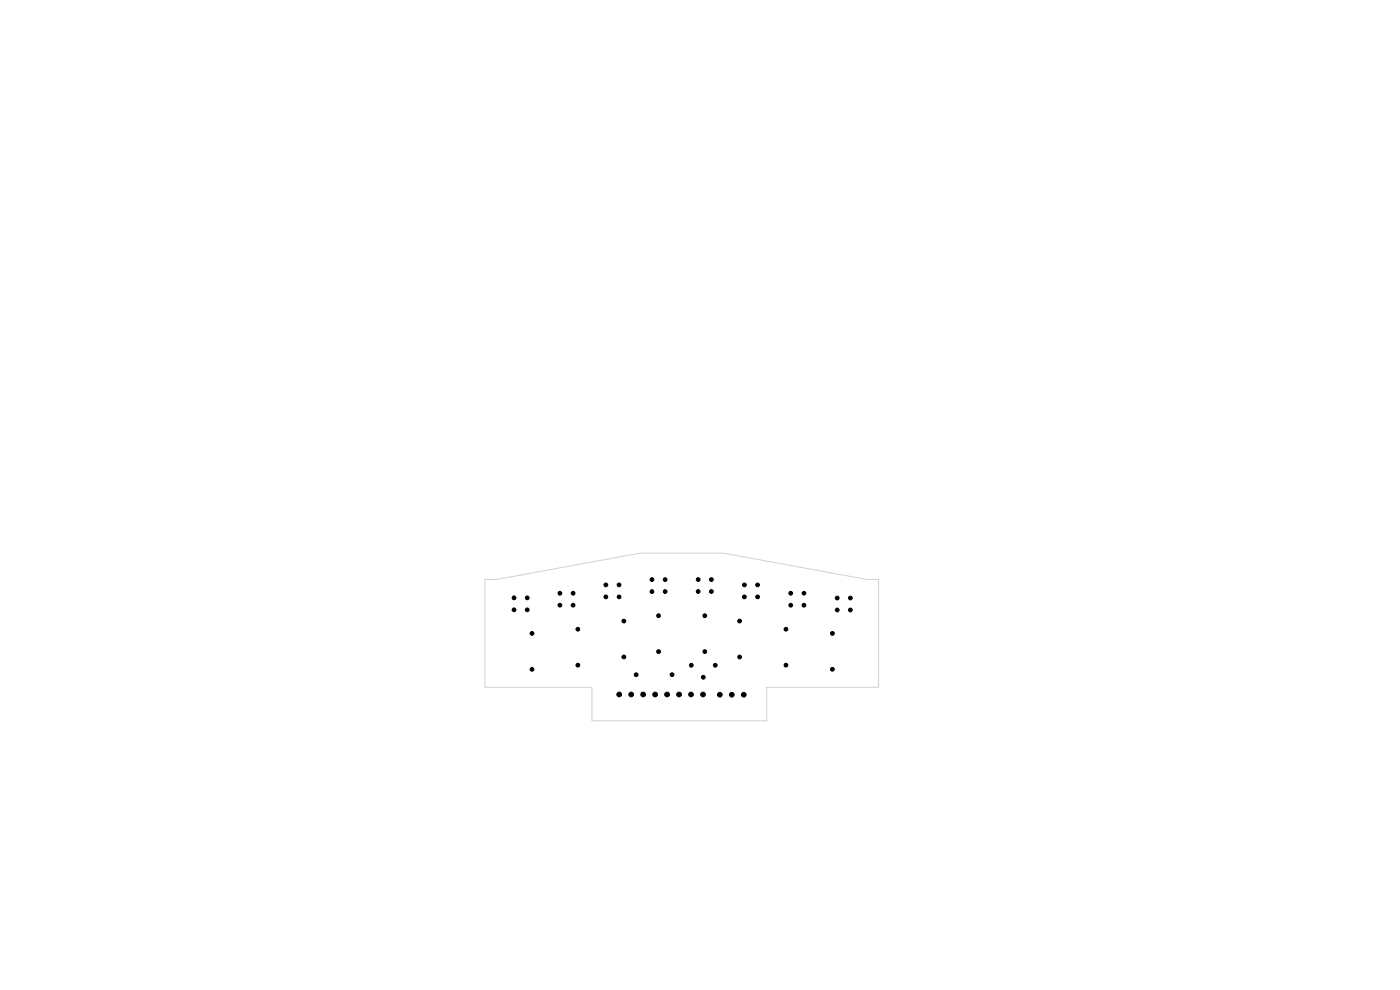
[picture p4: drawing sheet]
<svg xmlns="http://www.w3.org/2000/svg" width="297mm" height="210mm" viewBox="0 0 297 210" stroke-linecap="round" stroke-linejoin="round" font-family="sans-serif">
<path d="M102.9 122.9h2.4l30.4-5.6h17.8l30.5 5.6h2.4v22.9h-23.7v7.1h-37.1v-7.1h-22.7z" fill="none" stroke="#d0d2cd" stroke-width=".21"/>
<g fill="#000" stroke="#000" stroke-width=".21">
<circle cx="109" cy="126.8" r=".4"/>
<circle cx="109" cy="129.4" r=".4"/>
<circle cx="111.8" cy="126.8" r=".4"/>
<circle cx="111.8" cy="129.4" r=".4"/>
<circle cx="112.9" cy="134.4" r=".4"/>
<circle cx="118.8" cy="125.8" r=".4"/>
<circle cx="118.8" cy="128.4" r=".4"/>
<circle cx="121.6" cy="125.8" r=".4"/>
<circle cx="121.6" cy="128.4" r=".4"/>
<circle cx="122.6" cy="133.5" r=".4"/>
<circle cx="128.5" cy="126.6" r=".4"/>
<circle cx="128.5" cy="124.1" r=".4"/>
<circle cx="131.3" cy="126.6" r=".4"/>
<circle cx="131.3" cy="124.1" r=".4"/>
<circle cx="132.3" cy="131.7" r=".4"/>
<circle cx="132.3" cy="139.4" r=".4"/>
<circle cx="138.3" cy="125.5" r=".4"/>
<circle cx="138.3" cy="122.9" r=".4"/>
<circle cx="139.7" cy="138.2" r=".4"/>
<circle cx="139.7" cy="130.6" r=".4"/>
<circle cx="141.1" cy="125.5" r=".4"/>
<circle cx="141.1" cy="122.9" r=".4"/>
<circle cx="148.1" cy="122.9" r=".4"/>
<circle cx="148.1" cy="125.5" r=".4"/>
<circle cx="149.5" cy="138.2" r=".4"/>
<circle cx="149.5" cy="130.6" r=".4"/>
<circle cx="150.9" cy="122.9" r=".4"/>
<circle cx="150.9" cy="125.5" r=".4"/>
<circle cx="156.9" cy="131.7" r=".4"/>
<circle cx="156.9" cy="139.4" r=".4"/>
<circle cx="157.9" cy="126.6" r=".4"/>
<circle cx="157.9" cy="124.1" r=".4"/>
<circle cx="160.7" cy="126.6" r=".4"/>
<circle cx="160.7" cy="124.1" r=".4"/>
<circle cx="166.7" cy="133.5" r=".4"/>
<circle cx="167.8" cy="125.8" r=".4"/>
<circle cx="167.8" cy="128.4" r=".4"/>
<circle cx="170.6" cy="125.8" r=".4"/>
<circle cx="170.6" cy="128.4" r=".4"/>
<circle cx="176.6" cy="134.4" r=".4"/>
<circle cx="177.6" cy="126.9" r=".4"/>
<circle cx="177.6" cy="129.4" r=".4"/>
<circle cx="180.4" cy="126.9" r=".4"/>
<circle cx="180.4" cy="129.4" r=".4"/>
<circle cx="112.9" cy="142" r=".4"/>
<circle cx="122.6" cy="141.1" r=".4"/>
<circle cx="131.4" cy="147.3" r=".5"/>
<circle cx="133.9" cy="147.3" r=".5"/>
<circle cx="135" cy="143.1" r=".4"/>
<circle cx="136.4" cy="147.3" r=".5"/>
<circle cx="139" cy="147.3" r=".5"/>
<circle cx="141.5" cy="147.3" r=".5"/>
<circle cx="142.6" cy="143.1" r=".4"/>
<circle cx="144.1" cy="147.3" r=".5"/>
<circle cx="146.6" cy="147.3" r=".5"/>
<circle cx="146.7" cy="141.1" r=".4"/>
<circle cx="149.1" cy="147.3" r=".5"/>
<circle cx="149.2" cy="143.7" r=".4"/>
<circle cx="151.7" cy="141.1" r=".4"/>
<circle cx="152.7" cy="147.4" r=".5"/>
<circle cx="155.2" cy="147.4" r=".5"/>
<circle cx="157.8" cy="147.4" r=".5"/>
<circle cx="166.7" cy="141.1" r=".4"/>
<circle cx="176.6" cy="142" r=".4"/>
</g>
</svg>
